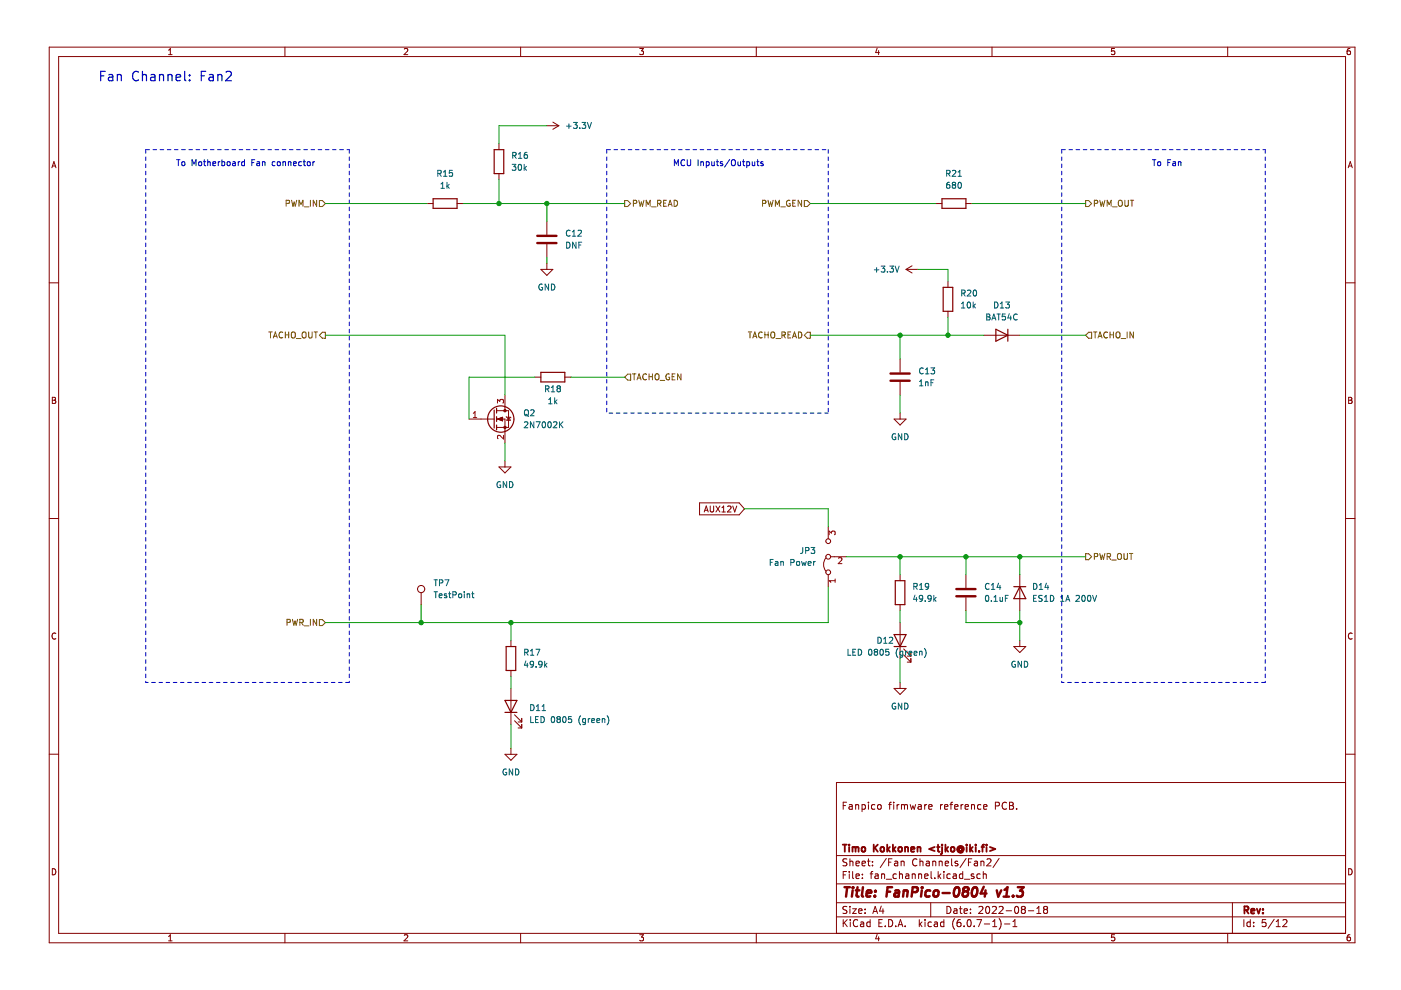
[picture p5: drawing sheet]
<svg xmlns="http://www.w3.org/2000/svg" width="297mm" height="210mm" viewBox="0 0 297 210" stroke-linecap="round" stroke-linejoin="round" font-family="sans-serif">
<path d="M.4 0h296.7v209.9h-296.7z" fill-rule="evenodd" fill="#fff" stroke="#fff" stroke-width=".21"/>
<g fill="none" stroke="#840000" stroke-width=".21">
<path d="M10.4 10h276.9v189.9h-276.9zM12.4 12h272.9v185.9h-272.9zM35.7 11.6h.8M35.7 10.7l.4-.4v1.3M60.4 10v2M85.7 10.4l.5-.1 .3 .4-.8 .9h.8M110.4 10v2M135.6 10.3h.8l-.4 .5 .4 .1v.6l-.2 .1-.6-.1M160.3 10v2M186 10.2l-.3 .9h.8M186.3 10.7v.9M210.3 10v2"/>
<path d="M236.3 10.3h-.6l-.1 .6 .6-.1 .1 .7-.2 .1-.5-.1M260.3 10v2M286.2 10.3h-.3l-.2 .3-.1 .7 .3 .3 .4-.1-.1-.7h-.3l-.3 .2M11 35.6l.4-1.3 .5 1.3M11.1 35.2h.6M105.8 30.5v1.2M105.8 36.8v1.3M115.9 26.7h2.6M117.2 25.9l1.3 .8M118.5 26.7l-1.3 .7M285.8 35.6l.5-1.3 .4 1.3M286 35.2h.6"/>
<path d="M10.4 60h2M90.6 43.2h1.2M96.9 43.2h1.3M114.7 57.1h2.5l-1.3 1.3zM115.9 47v2.8M115.9 51.8v2.8M115.9 55.8v1.3M192.1 57.1h2.5M192.1 57.1l1.3 .8M193.4 56.4l-1.3 .7M198.4 43.2h1.3M201 59.7v1.2"/>
<path d="M204.8 43.2h1.3M285.3 60h2M113.4 80h1.3M119.8 80h1.2M190.8 76.2v2.7M201 66v1.3M208.6 71.1h7.6M11.1 84.2h.4l.3 .3-.3 .4 .3 .1v.3l-.2 .2h-.5zM11.1 84.9h.4M99.4 88.8h5.4M105.3 88.8h1.8v5.1M105.3 87.1h2.5v3.5h-2.5"/>
<path d="M105.5 88.8l1.1-.3v.7zM105.8 99h2.5l-1.2 1.3zM107.1 83.8v3.3M107.1 97.7v1.3M107.3 88.3l1 .3M107.8 88.5l.4 .6h-.8zM189.6 88.8h2.5l-1.3 1.3zM190.8 81v2.8M190.8 87.6v1.2M285.9 84.2h.5l.2 .3-.2 .4 .2 .1 .1 .3-.3 .2h-.5zM285.9 84.9h.5M10.4 109.9h2"/>
<path d="M148.3 106.6h8.4l1.1 1.3-1.1 1.3h-8.4zM149.3 108.6l.4-1.3 .5 1.3M149.4 108.2h.6M150.6 107.3v1l.2 .3h.3l.2-.3v-1M151.8 107.3l.8 1.3M152.6 107.3l-.8 1.3M153.1 108.6h.7M153.1 107.6l.3-.3v1.3M154.3 107.4l.5-.1 .2 .3-.8 1h.8M155.4 107.3l.4 1.3 .4-1.3M175.1 118.3a2.26 2.26 0 0 0 0 2.8M175.6 111.7v2.5"/>
<path d="M176.1 118h3.3M285.3 109.9h2M11.8 134.3a.58 .58 0 0 0-.8 .6 .58 .58 0 0 0 .8 .5M89.3 125.7v2.5M108.3 135.8v1.3M175.6 121.9v2.5M190.8 121.9v1.2M190.8 128.2v1.3M190.8 132v7.6M191.6 138.9l1.5 1.5M191.6 137.6l1.5 1.5M192.4 139.1h.7"/>
<path d="M193.1 138.4v.7M193.1 139.6v.8M204.8 121.9v2.7M204.8 126.7v2.8M214.9 137.1h2.6l-1.3 1.3zM216.2 121.9v7.6M216.2 135.8v1.3M286.7 134.3a.58 .58 0 0 0-.8 .6 .58 .58 0 0 0 .8 .5M10.4 159.9h2M107.1 159.9h2.5l-1.3 1.3zM108.3 142.2v1.2M108.3 146v7.6"/>
<path d="M108.3 158.7v1.2M109.1 152.8l1.5 1.5M109.1 151.6l1.5 1.5M109.9 154.3h.7M109.9 153.1h.7M110.6 152.3v.8M110.6 153.6v.7M189.6 146h2.5l-1.3 1.2zM190.8 144.7v1.3M192.4 140.4h.7M285.3 159.9h2M178.8 170.8h.5"/>
<path d="M179.5 170.1h-.7v1.5M180.1 170.7h.5l.1 .9M180.7 170.9l-.5 .1-.2 .2 .2 .4 .5-.1M181.4 170.7l.2-.1 .4 .1 .1 .9M181.4 170.6v1M182.8 170.6v1.5M182.8 170.7l.4-.1 .3 .3-.2 .6h-.5M184.1 170.1v.1M184.1 170.6v1M185.5 170.7l-.4-.1-.3 .3 .1 .6h.6M186.1 170.7l.2-.1 .5 .1v.6l-.1 .2-.4 .1-.2-.2zM188.4 170.6h.6"/>
<path d="M189 170.1l-.4 .2v1.3M189.5 170.1v.1M189.5 170.6v1M190.2 170.6v1M190.6 170.6l-.4 .3M191.1 170.7l.5-.1 .2 .2M191.1 170.6v1M191.8 170.8l.2-.2 .3 .1 .1 .9M191.8 170.8v.8M193 170.6l.3 1 .3-.7 .2 .7 .3-1M194.7 170.7h.6v.9M195.3 170.9l-.5 .1-.2 .2 .2 .4 .5-.1"/>
<path d="M196.1 170.6v1M196.5 170.6l-.4 .3M196.9 171.1l.7-.2v-.2l-.5-.1-.2 .2 .1 .7h.6M199.4 170.6v1M199.8 170.6l-.4 .3M200.3 171.1l.7-.2-.1-.2-.4-.1-.2 .2v.7h.6M201.4 170.6h.6M202 170.1l-.4 .2v1.3M202.4 171.1l.7-.2-.1-.2-.4-.1-.2 .2 .1 .7h.5M203.8 170.6v1M204.2 170.6l-.4 .3M204.6 171.1l.7-.2v-.2l-.5-.1-.2 .2 .1 .7h.6"/>
<path d="M206 170.7l.2-.1 .3 .1 .1 .9M206 170.6v1M208 170.7l-.5-.1-.2 .3 .1 .6h.6M208.5 171.1l.8-.2-.1-.2-.4-.1-.3 .2 .1 .7h.6M211 170.9l.8-.1 .1-.2-.1-.4-.8-.1v1.5M213.4 170.2a.71 .71 0 0 0-1 .5 .71 .71 0 0 0 .7 .9l.3-.2M214 170.1h.5l.3 .3-.3 .4 .3 .1 .1 .4-.3 .3h-.6zM214 170.8h.5M215.5 171.4v.2M285.3 165.9h-108v32M11.1 184.2a.66 .66 0 0 1 .7 .6 .66 .66 0 0 1-.7 .7zM35.7 198.6l.4-.4v1.3"/>
<path d="M35.7 199.5h.8M60.4 197.9v2M85.7 198.3l.5-.1 .3 .4-.8 .9h.8M110.4 197.9v2M135.6 198.2h.8l-.4 .5 .4 .1v.6l-.2 .1-.6-.1M160.3 197.9v2M177.3 194.4h108M177.3 191.4h108M177.3 187.4h108M177.3 181.4h108M178.8 195v1.5M178.8 185.5h.5"/>
<path d="M179 195.6l.6 .9M179.5 184.8h-.7v1.5M179.6 192.2h-.6l-.2 .1v.4l.6 .3 .2 .4-.3 .3-.6-.1M179.6 182.2l-.6-.1-.2 .1v.5l.6 .2 .2 .4-.3 .3-.6-.1M179.6 195l-.8 .8M180.1 184.8v.1M180.1 185.3v1M180.2 182.1v1.5M180.2 192.2v.1M180.2 192.7v1M180.2 182.7l.2-.1 .4 .1v.9M180.3 195v.1"/>
<path d="M180.3 195.5v1M180.8 192.7h.8l-.8 1h.8M180.8 184.8v1.3l.2 .2M181.5 185.8l.7-.2-.1-.2-.4-.1-.2 .2 .1 .7h.5M181.5 183.1l.7-.2-.1-.2-.4-.1-.2 .2 .1 .7h.5M181.8 195.1a.71 .71 0 0 0-.9 .5 .71 .71 0 0 0 .7 .9l.2-.2M182.1 193.2l.7-.2-.1-.3h-.4l-.2 .2v.7h.6M182.5 195.5h.6v1M182.8 183.1l.7-.2-.1-.2-.4-.1-.2 .2v.7h.6M182.8 186.1v.2M182.8 185.4v.1M183.1 195.8l-.5 .1-.2 .2 .2 .4 .5-.1"/>
<path d="M183.4 193.5v.2M183.4 192.7v.2M183.9 182.6h.6M184.1 182.1v1.3l.4 .2M184.5 195.5h-.4l-.3 .3 .1 .6h.6M184.5 195v1.5M184.5 185.3h.6M185 183.4v.2M185 182.7v.1M185.1 193.7l.5-1.5 .5 1.5M185.1 184.8l-.4 .2v1.3M185.2 193.2h.7"/>
<path d="M185.6 185.4h.5l.1 .9M186 198.1l-.3 .9h.8M186.2 185.6l-.5 .1-.2 .2 .2 .4 .5-.1M186.3 198.6v.9M186.3 195.7h.5M186.8 192.1l-.3 1.1h.9M186.9 185.4l.2-.1 .4 .1 .1 .9M186.9 185.3v1M187.1 195h-.8v1.5h.8M187.2 192.7v1M187.7 196.3v.2M187.9 186.4h1.2"/>
<path d="M187.9 182l-1.3 1.9M188.4 195a.76 .76 0 0 1 .9 .7 .76 .76 0 0 1-.9 .8zM188.4 182.8h.5M189.1 182.1h-.7v1.5M189.7 182.7h.6v.9M189.9 196.3v.2M190.1 185.4l-.5-.1-.3 .3 .2 .6h.6M190.3 182.9l-.5 .1-.2 .2 .2 .4 .5-.1M190.4 196.5l.5-1.5 .5 1.5M190.6 196h.7M190.7 185.4l.2-.1 .4 .1v.9M190.7 184.8v1.5"/>
<path d="M191.1 182.7l.2-.1 .3 .1 .1 .9M191.1 182.6v1M191.9 196.3v.2M192.1 185.4h.5l.1 .9M192.7 185.6l-.5 .1-.2 .2 .2 .4 .5-.1M193.4 185.4l.2-.1 .4 .1 .1 .9M193.4 185.3v1M194.4 182.2a.71 .71 0 0 0-1 .5 .71 .71 0 0 0 .7 .9l.3-.2M194.8 185.4l.2-.1 .3 .1 .1 .9M194.8 185.3v1M194.9 195v1.5M195.1 195.9l.4 .6"/>
<path d="M195.1 182.7l.2-.1 .3 .1 .1 .9M195.1 182.1v1.5M195.5 195.5l-.6 .5M196.1 185.8l.7-.2-.1-.2-.4-.1-.2 .2v.7h.6M196.1 195v.1M196.1 195.5v1M196.4 182.7h.6l.1 .9M197.1 182.9l-.5 .1-.3 .2 .3 .4 .5-.1M197.3 191.4v3M197.4 184.8v1.3l.2 .2M197.5 195.5h-.4l-.3 .3 .1 .6h.6M197.8 182.7l.2-.1 .3 .1 .1 .9"/>
<path d="M197.8 182.6v1M198.1 195.5h.6l.1 1M198.2 186.1v.2M198.8 195.8l-.5 .1-.3 .2 .3 .4 .5-.1M198.9 184.8v1.5M199 185.7l.5 .6M199.1 182.7l.2-.1 .4 .1 .1 .9M199.1 182.6v1M199.5 185.3l-.6 .6M200.1 195.5h-.4l-.3 .3 .1 .6h.6M200.1 184.8v.1M200.1 185.3v1"/>
<path d="M200.1 195v1.5M200.4 183.1l.7-.2-.1-.2-.4-.1-.2 .2 .1 .7h.5M200.8 192.2a.76 .76 0 0 1 .8 .7 .76 .76 0 0 1-.8 .8zM201.5 185.4l-.5-.1-.2 .3 .1 .6h.6M201.8 182.1v1.3l.2 .2M202.1 185.4h.6l.1 .9M202.3 192.7h.5l.1 1M202.4 194.8a1.72 1.72 0 0 0 0 2.2M202.8 185.6l-.5 .1-.3 .2 .3 .4 .5-.1M202.9 193l-.5 .1-.2 .2 .2 .4 .5-.1M203 182.7l-.3-.1-.2 .2v.2l.5 .2v.3h-.5M203.4 192.7h.6"/>
<path d="M203.6 192.2v1.3l.4 .2M203.6 195h-.4a1.01 1.01 0 0 0 0 1.5l.5-.2 .1-.5-.3-.3-.5 .1-.1 .2M204.1 185.4l-.4-.1-.3 .3 .1 .6h.6M204.1 184.8v1.5M204.4 193.2l.7-.2-.1-.3h-.4l-.2 .2 .1 .7h.5M204.4 196.3v.2M204.5 186.4h1.1M204.8 182l-1.3 1.9M205.2 195.1l.2-.1a.8 .8 0 0 1 .5 .7 .8 .8 0 0 1-.5 .8l-.4-.6zM205.3 182.8h.5M205.8 193.5v.2M205.8 192.7v.2"/>
<path d="M206 182.1h-.7v1.5M206.5 185.4l-.4-.1-.2 .2 .1 .2 .5 .2v.3h-.6M206.5 196.3v.2M206.6 182.7h.6l.1 .9M207.1 195h1l-.6 1.5M207.3 182.9l-.5 .1-.3 .2 .3 .4 .5-.1M207.5 192.3l.6-.1 .3 .4-.9 1.1h.9M207.8 185.4l-.4-.1-.3 .3 .2 .6h.5M208 182.7l.2-.1 .3 .1 .1 .9M208 182.6v1M208.5 185.4l.2-.1 .3 .1 .1 .9M208.5 184.8v1.5"/>
<path d="M208.7 195.9h1.1M209.1 192.3l.2-.1a.8 .8 0 0 1 .5 .7 .8 .8 0 0 1-.5 .8l-.3-.6zM209.3 182.2l.5-.1 .3 .4-.9 1.1h.9M210.3 197.9v2M210.4 192.3l.6-.1 .3 .4-1 1.1h1M210.5 196.5h.8M210.5 195.4l.4-.4v1.5M211.8 192.3l.6-.1 .3 .4-.9 1.1h.9M211.8 194.8a1.72 1.72 0 0 1 0 2.2M211.8 182l-1.3 1.9M213 195.9h1.1M213.3 193.1h1.2"/>
<path d="M214.8 196.5h.8M214.8 195.4l.4-.4v1.5M215.3 192.3l.2-.1a.8 .8 0 0 1 .5 .7 .8 .8 0 0 1-.5 .8l-.4-.6zM216.8 192.8l-.3-.3 .3-.3h.3l.3 .3-.3 .3M216.8 192.8l-.3 .3 .1 .4 .2 .2 .5-.1 .1-.2v-.3l-.3-.3M216.8 192.8h.3M218 193.1h1.2M219.8 193.7h.9M219.8 192.6l.5-.4v1.5M221.5 192.8l-.2-.3 .2-.3h.3l.3 .3-.3 .3M221.5 192.8l-.2 .3v.4l.2 .2 .5-.1 .1-.2-.1-.4-.2-.2M221.5 192.8h.3"/>
<path d="M236.3 198.2h-.6l-.1 .6 .6-.1 .1 .7-.2 .1-.5-.1M260.3 197.9v2M261.3 191.4v6.5M263.7 195v1.5M265.1 195.5h-.4l-.3 .3 .1 .6h.6M265.1 195v1.5M265.8 196.3v.2M265.8 195.5v.2M268.4 195h-.7l-.1 .7 .2-.2 .5 .1 .1 .2v.5l-.2 .2-.6-.2M270.2 194.9l-1.3 1.9M270.6 196.5h.8M270.6 195.4l.4-.4v1.5"/>
<path d="M272 195.1l.6-.1 .3 .4-1 1.1h1M285.9 184.2a.66 .66 0 0 1 .8 .6 .66 .66 0 0 1-.8 .7zM286.2 198.2h-.3l-.2 .3-.1 .7 .3 .3 .4-.1-.1-.7h-.3l-.3 .2"/>
<circle cx="175.6" cy="114.7" r=".51"/>
<circle cx="175.6" cy="118" r=".51"/>
<circle cx="89.3" cy="124.9" r=".76"/>
<circle cx="175.6" cy="121.3" r=".51"/>
</g>
<g fill="none" stroke="#840000" stroke-width=".39">
<path d="M178.7 179.1h.8M179.1 179.1v1.5M180 179.1v.1M180 179.6v1M180.7 179.6v1M180.7 179.7l.5-.1 .2 .2M181.4 179.8l.2-.2 .4 .1v.9M181.4 179.8v.8M182.7 179.7l.3-.1 .4 .1 .1 .6-.2 .2-.3 .1-.3-.2zM185.2 179.1v1.5M185.5 179.7l.6 .9M186.1 179.1l-.9 .8"/>
<path d="M186.7 179.7l.3-.1 .4 .1 .1 .6-.2 .2-.3 .1-.3-.2zM188.1 179.1v1.5M188.7 179.6l-.6 .6M189.3 179.1v1.5M189.9 179.6l-.6 .6M190.5 179.7l.2-.1 .5 .1v.6l-.1 .2-.4 .1-.2-.2zM191.9 179.7l.2-.1 .4 .1v.9M191.9 179.6v1M194.5 179.7l.2-.1 .4 .1 .1 .9M194.5 179.6v1M198.2 179.6l-1.2 .4 1.2 .4M198.7 179.6h.5"/>
<path d="M198.9 179.1v1.3l.3 .2M199.7 179.1v.1M199.7 179.6v1.3l-.2 .2M200.5 179.1v1.5M201 179.6l-.5 .6M201.7 179.7l.2-.1 .4 .1 .1 .6-.2 .2-.3 .1-.2-.2zM204 179.9a.36 .36 0 0 0-.6-.1 .36 .36 0 0 0 0 .6 .36 .36 0 0 0 .6-.1M204 179.7v.6M205 179.1v.1M205 179.6v1M205.7 179.1v1.5M206.2 179.6l-.5 .6"/>
<path d="M206.9 179.1v.1M206.9 179.6v1M208.1 179.6h.6M208.7 179.1l-.4 .2v1.3M209.2 179.1v.1M209.2 179.6v1M209.9 179.6l1.1 .4-1.1 .4M188.2 180l.5 .6M189.5 180l.4 .6M193.2 180.1l.7-.2-.1-.2-.4-.1-.2 .2v.7h.6M200.6 180l.4 .6M204 180.3l.1 .1a.64 .64 0 0 0-.4-1.1 .64 .64 0 0 0-.7 .8 .71 .71 0 0 0 .4 .6 .71 .71 0 0 0 .8-.1"/>
<path d="M205.8 180l.4 .6M207.6 180.4v.2M263.8 193l.8-.1 .1-.2-.1-.4-.8-.1v1.5M264.2 193l.5 .7M265.3 193.2l.7-.2-.1-.3h-.4l-.2 .2v.7h.6M266.5 192.7l.3 1 .4-1M267.8 193.5v.2M267.8 192.7v.2"/>
</g>
<g fill="none" stroke="#840000" stroke-width=".52">
<path d="M179.1 188.1h1.1M179.6 188.1l-.2 2M180.8 188.8l-.2 1.3M180.9 188.1l-.1 .2M181.4 188.8h.8M181.8 188.1l-.2 1.7 .1 .2 .3 .1M183 188.1l-.3 1.7 .3 .3M183.7 189.4l1-.2v-.3l-.6-.1-.3 .3v.9h.7M185.5 189.9v.2M185.6 188.9v.2M188.1 189.1h.6M189.1 188.1h-.9l-.3 2"/>
<path d="M189.8 188.9h.8l-.1 1.2M190.6 189.2l-.7 .1a.4 .4 0 0 0-.3 .4 .4 .4 0 0 0 .2 .4l.7-.1M191.6 189l.3-.2 .5 .1-.1 1.2M191.6 188.8l-.1 1.3M193.4 189.2h.8l.3-.2a.51 .51 0 0 0-.2-.9h-.8l-.2 2M195.4 188.8l-.1 1.3M195.5 188.1v.2M197.2 188.9a.66 .66 0 0 0-1 .3v.5l.1 .3h.8M198.1 189l.1-.1a.5 .5 0 0 1 .8 .3l-.1 .5-.2 .3a.5 .5 0 0 1-.8-.3zM199.8 189.3h1.6M202.5 188.3l.5-.2a1.19 1.19 0 0 1-.4 2l-.3-.2-.1-.6zM204.6 189l-.3-.2-.1-.3a.64 .64 0 0 1 1.1-.2l.1 .3-.5 .4"/>
<path d="M204.6 189a.65 .65 0 0 0-.4 1 .65 .65 0 0 0 .9-.1 .65 .65 0 0 0 0-.8l-.2-.1M204.6 189h.3M206.3 188.3l.5-.2a1.19 1.19 0 0 1-.4 2l-.3-.2-.1-.6zM208.6 188l-.7 1.4h1.3M209 188.8l-.2 1.3M211.3 188.8l.3 1.3 .7-1.3M212.8 190.1h1.1M213 188.7l.6-.6-.2 2M214.8 189.9v.2M215.8 188.1h1.2l-.7 .8 .5 .2-.1 .8-.3 .2h-.6l-.2-.2"/>
</g>
<path d="M100.4 88.5h.7M100.4 87.6l.3-.3v1.2M105.5 85.5v-.8l.5 .4 .1-.4h.5l.1 .2-.1 .6M106.7 92.3v.8l-.9-.8-.3 .2 .1 .5M175.8 113.4v-.8l.5 .4 .1-.3h.5l.2 .1-.2 .6M177.8 118.4l.5-.2 .2 .4-.8 .9h.8M177.1 122.8v.7M177.1 123.1h-1.3l.4 .4" fill="none" stroke="#a90000" stroke-width=".21"/>
<g fill="none" stroke="#006464" stroke-width=".21">
<path d="M92.8 36.8l.6-.1 .1-.5-.7-.1v1.3M93.1 36.8l.5 .6M93.5 39.9h.7M93.5 39l.4-.3v1.2M94 37.4h.8M94 36.5l.4-.4v1.3M94.8 38.7v1.2M94.9 39.4l.3 .5M95.2 39.1l-.4 .5M95.9 36.1h-.6l-.1 .6h.6l.1 .6-.2 .1-.5-.1M108.6 34.8h.8l-.4 .5 .3 .1v.6l-.2 .1-.5-.1M108.7 33l.6-.1 .1-.5-.7-.1v1.3"/>
<path d="M109 33l.4 .6M109.9 33.6h.7M109.9 32.7l.4-.4v1.3M110 35l.2-.2a.68 .68 0 0 1 .4 .7 .68 .68 0 0 1-.4 .6l-.3-.5zM111.1 34.8v1.3M111.2 35.6l.4 .5M111.6 35.3l-.5 .5M111.7 32.3l-.3 .1-.2 .2-.1 .7 .3 .3 .4-.1-.1-.6-.3-.1-.3 .2M120.1 26.7h1M120.6 26.3v.9M121.6 26h.8l-.5 .4 .4 .2v.5l-.2 .1-.5-.1M122.9 27.1v.1"/>
<path d="M123.4 26h.8l-.4 .4 .3 .2v.5l-.2 .1-.5-.1M124.5 26l.5 1.2 .4-1.2M200.7 36.8l.6-.1 .1-.5-.7-.1v1.3M201 36.8l.4 .6M201.3 38.7h-.4l-.2 .3v.7l.2 .2 .4-.1v-.6l-.4-.1-.2 .3M201.9 36.2l.5-.1 .2 .4-.7 .9h.7M202.1 39.2l-.2 .2v.3l.2 .2h.4l.1-.2v-.3l-.2-.2M202.1 39.2l-.2-.2 .2-.3h.4l.1 .2-.2 .3M202.1 39.2h.3M203.1 37.4h.8M203.1 36.5l.4-.4v1.3M203.2 38.8l.2-.1a.68 .68 0 0 1 .4 .6 .68 .68 0 0 1-.4 .6l-.3-.5z"/>
<path d="M120.1 51.3a.64 .64 0 0 1 .8 .7 .64 .64 0 0 1-.8 .6zM120.9 48.9a.56 .56 0 0 0-.8 .5 .56 .56 0 0 0 .8 .6M121.3 50.1h.8M121.3 49.2l.4-.4v1.3M122.1 51.3v1.3l-.7-1.3v1.3M122.6 48.9l.4-.1 .3 .4-.8 .9h.8M122.7 51.9h.5M123.3 51.3h-.6v1.3M185.4 57.2h.9M185.9 56.7v1M186.8 56.4h.8l-.4 .5 .3 .1v.6l-.1 .1-.6-.1M188.2 57.6v.1"/>
<path d="M188.6 56.4h.8l-.4 .5 .4 .1v.6l-.2 .1-.6-.1M189.8 56.4l.4 1.3 .4-1.3M115 60.3a.58 .58 0 0 0-.8 .6 .58 .58 0 0 0 .8 .5v-.4h-.2M116.3 60.2v1.3l-.7-1.3v1.3M116.9 60.2a.64 .64 0 0 1 .7 .7 .64 .64 0 0 1-.7 .6zM195.7 78.1a.56 .56 0 0 0-.7 .5 .56 .56 0 0 0 .7 .5M196.2 79.3h.8M196.2 78.4l.4-.4v1.3M197.4 78h.8l-.5 .5 .4 .1v.5l-.2 .2-.5-.2M203.8 65.3h.8M203.8 64.4l.4-.4v1.3M203.9 62.2l.6-.1 .1-.5-.7-.1v1.3"/>
<path d="M204.2 62.2l.4 .6M205.1 61.6l.5-.1 .2 .4-.7 .9h.7M205.2 64.2l.2-.2a.68 .68 0 0 1 .4 .7 .68 .68 0 0 1-.4 .6l-.3-.5zM206.3 64v1.3M206.4 61.6l.2-.1a.68 .68 0 0 1 .5 .6 .68 .68 0 0 1-.5 .7l-.3-.5zM206.4 64.8l.4 .5M206.8 64.5l-.5 .4M209.2 66.6h.4l.3 .2-.3 .4 .3 .1v.3l-.2 .2h-.5zM209.2 67.2h.4M210.3 67.8l.4-1.2 .4 1.2M210.4 67.5h.6M210.9 64a.64 .64 0 0 1 .7 .7 .64 .64 0 0 1-.7 .6z"/>
<path d="M211.4 66.6h.7M211.7 66.6v1.2M212.1 65.3h.7M212.1 64.4l.3-.4v1.3M213.1 66.6h-.6v.6l.6-.1v.6l-.1 .1-.5-.1M213.2 64h.8l-.4 .5 .4 .1v.6l-.2 .1-.6-.1M214 66.5l-.3 .9h.8M214.3 67v.8M215.7 66.7a.56 .56 0 0 0-.8 .5 .56 .56 0 0 0 .8 .5M111.2 89.5l.5-.1 .2 .4-.8 .9h.8M111.2 87.1l.3-.2a.43 .43 0 0 1 .5 .4v.4a.42 .42 0 0 1-.4 .5 .42 .42 0 0 1-.4-.5zM111.4 87.9l.7 .4"/>
<path d="M112.5 87l.5-.1 .2 .3-.7 1h.7M113.2 89.4v1.3l-.7-1.3v1.3M113.7 89.4h.8l-.5 1.3M115.1 89.5l.1-.1a.68 .68 0 0 1 .5 .7 .68 .68 0 0 1-.5 .6l-.3-.5zM115.7 82.5l.6-.1v-.5l-.6-.1v1.3M116 82.5l.4 .6M116.3 89.5l.1-.1a.68 .68 0 0 1 .5 .7 .68 .68 0 0 1-.5 .6l-.3-.5zM116.3 85.6h.8M116.3 84.7l.4-.4v1.3M116.9 83.1h.7M116.9 82.2l.3-.4v1.3M117.4 89.5l.4-.1 .3 .4-.8 .9h.8"/>
<path d="M117.6 84.3v1.3M117.7 85.1l.4 .5M118.1 84.8l-.5 .5M118.3 82.4l-.2 .2 .1 .4 .1 .1h.3l.2-.3v-.2l-.2-.2M118.3 82.4l-.2-.3 .2-.3h.3l.2 .3-.2 .3M118.3 82.4h.3M118.6 89.4v1.3M118.8 90l.5 .7M119.3 89.4l-.7 .7M189.9 92a.58 .58 0 0 0-.8 .6 .58 .58 0 0 0 .8 .5v-.4h-.2M191.2 92v1.2l-.7-1.2v1.2M191.8 92a.64 .64 0 0 1 .7 .6 .64 .64 0 0 1-.7 .6z"/>
<path d="M195 80.9l.3-.4v1.3M195 81.8h.7M196.2 81v.8M196.2 81.1l.5-.1 .1 .8M197.4 81.1h.4M198 80.5h-.6v1.3M106.1 102.2a.58 .58 0 0 0-.7 .6 .58 .58 0 0 0 .8 .5v-.5h-.3M107.4 102.1v1.3l-.7-1.3v1.3M108 102.1a.64 .64 0 0 1 .8 .7 .64 .64 0 0 1-.8 .6zM163.3 119.2h.4M163.9 118.6h-.6v1.3M164.4 119.1h.5v.8"/>
<path d="M164.9 119.3l-.6 .3 .2 .3 .4-.1M165.5 119.2l.5-.1 .1 .8M165.5 119v.9M167.7 119.3l.6-.1v-.5l-.6-.1v1.3M168.9 119.2l.2-.2 .4 .2-.1 .6h-.5zM170 119l.2 .9 .2-.6 .3 .6 .2-.9M170.2 116.1l-.1 1.1-.4 .1M170.8 116.7h.6l.1-.5-.7-.1v1.2M171.4 119.5l.6-.2-.1-.2-.4-.1-.1 .2v.6h.5M172 116.1h.7l-.4 .5 .4 .1v.5l-.2 .1-.5-.1M172.5 119v.9M172.9 119l-.4 .3"/>
<path d="M92 122.9h.8M92 125.5h.8M92.4 122.9v1.3M92.4 125.5v1.2M93.1 126.3l.6-.1v-.2l-.4-.1-.2 .2 .1 .6h.5M93.2 123.6l.6-.1v-.4l-.6-.2v1.3M94.3 122.9h.9l-.6 1.3M94.7 126l-.3-.1-.2 .2 .1 .2 .4 .1v.3h-.5M95.1 125.9h.5M95.3 125.5v1.1l.3 .1M96 126.1h.6l.1-.5-.7-.1v1.2M97.3 126l.2-.1 .3 .1v.7l-.5-.1z"/>
<path d="M98.4 125.5v.1M98.4 125.9v.8M99 126h.5l.1 .7M99 125.9v.8M100 125.9h.5M100.2 125.5v1.1l.3 .1M111.2 138.3h.7v-.5l-.7-.1v1.2M111.6 138.3l.4 .6M112.5 138.9h.7M112.5 138l.3-.3v1.2M113.6 137.7h.9l-.6 1.2M179.8 137.7v1.2h.6"/>
<path d="M180.8 138.3h.4M181.4 137.7h-.6v1.2h.6M182 137.7a.64 .64 0 0 1 .7 .6 .64 .64 0 0 1-.7 .6zM184.3 137.8l.1-.1a.68 .68 0 0 1 .5 .6 .68 .68 0 0 1-.5 .6l-.3-.5zM185.6 138.2l-.2 .2v.3l.2 .2h.4l.1-.2-.1-.4-.2-.1M185.6 138.2l-.2-.2 .2-.3h.4l.1 .2-.3 .3M185.6 138.2h.2M186.1 135.1a.64 .64 0 0 1 .8 .7 .64 .64 0 0 1-.8 .6zM186.7 137.8l.2-.1a.68 .68 0 0 1 .4 .6 .68 .68 0 0 1-.4 .6l-.3-.5zM187.3 135.5l.4-.4v1.3M187.3 136.4h.8M188.4 137.7h-.6v.6l.6-.1v.6l-.1 .1-.5-.1"/>
<path d="M188.6 135.2l.4-.1 .3 .4-.8 .9h.8M190.4 137.5a1.46 1.46 0 0 0 0 1.9M191.4 138.1h-.4l-.2 .2 .1 .6h.5M191.4 138.1v1l-.2 .2h-.3M192 138.1v.8M192.4 138.1l-.4 .2M192.7 138.5l.6-.1v-.3h-.4l-.2 .2 .1 .6h.5M193.8 124.4l.6-.1v-.5l-.6-.1v1.3M193.8 138.5l.6-.1v-.3h-.4l-.2 .2 .1 .6h.5M194 126.2l-.3 .9h.8M194.1 124.4l.4 .6M194.3 126.7v.8"/>
<path d="M195 138.2l.4-.1 .1 .8M195 138.1v.8M195 125h.7M195 124.1l.3-.4v1.3M195.6 126.8l-.2 .2h-.4v-.6l.4-.2 .2 .3v.7l-.2 .2-.4 .1M196 137.5a1.46 1.46 0 0 1 0 1.9M196.2 127.4v.1M196.9 124.2l-.2 .3-.4-.1-.1-.6 .5-.1 .2 .2-.1 .8-.1 .2-.4 .1M197.4 126.8l-.2 .2h-.4v-.6l.4-.2 .2 .3v.7l-.2 .2-.4 .1M198 126.2v1.3M198.1 127l.4 .5M198.5 126.7l-.5 .4"/>
<path d="M209 126.4l.2-.2a.68 .68 0 0 1 .5 .7 .68 .68 0 0 1-.5 .6l-.3-.5zM209.7 123.8a.56 .56 0 0 0-.8 .5 .56 .56 0 0 0 .8 .5M210.2 125h.7M210.2 124.1l.4-.4v1.3M210.2 127.4v.1M210.7 127.5h.8M210.7 126.6l.4-.4v1.3M211.7 123.6l-.3 .9h.8M212 126.7l.1 .7h.5M212 124.1v.9M212.6 126.7v.8M213.2 126.8h.4"/>
<path d="M213.8 126.2h-.6v1.3M219.1 123.7a.64 .64 0 0 1 .8 .6 .64 .64 0 0 1-.8 .7zM219.1 126.8h.5M219.7 126.2h-.6v1.3h.6M220.3 125h.8M220.3 124.1l.4-.4v1.3M221 126.3l-.5-.1-.3 .3 .1 .3 .6 .2v.4h-.7M221.4 127.5h.8M221.4 126.6l.4-.4v1.3M221.9 123.6l-.3 .9h.7M222.2 124.1v.9M222.7 126.2a.64 .64 0 0 1 .7 .7 .64 .64 0 0 1-.7 .6z"/>
<path d="M224.9 127.5h.7M224.9 126.6l.3-.4v1.3M226 127.5l.4-1.3 .4 1.3M226.1 127.1h.6M228.1 126.4l.5-.2 .3 .4-.8 .9h.8M229.5 126.4l.2-.2a.68 .68 0 0 1 .4 .7 .68 .68 0 0 1-.4 .6l-.3-.5zM230.7 126.4l.2-.2a.68 .68 0 0 1 .4 .7 .68 .68 0 0 1-.4 .6l-.3-.5zM231.7 126.2l.4 1.3 .4-1.3M111.5 140.1l-.3 .9h.8M111.8 140.6v.9M112.5 149.4a.64 .64 0 0 1 .8 .6 .64 .64 0 0 1-.8 .7zM112.5 151.9v1.3h.6"/>
<path d="M113.1 140.7l-.2 .3-.4-.1v-.6l.4-.1 .2 .2v.8l-.2 .2-.4 .1M113.5 152.5h.5M113.7 141.3v.2M113.7 150.7h.8M113.7 149.8l.4-.4v1.3M114.2 151.9h-.7v1.3h.7M114.7 151.9a.64 .64 0 0 1 .7 .7 .64 .64 0 0 1-.7 .6zM114.9 150.7h.8M114.9 149.8l.4-.4v1.3M114.9 140.7l-.2 .3-.4-.1v-.6l.4-.1 .2 .2v.8l-.2 .2-.4 .1M115.5 140.2v1.3M115.6 141l.4 .5"/>
<path d="M116 140.6l-.5 .5M117 152.1l.2-.2a.68 .68 0 0 1 .4 .7 .68 .68 0 0 1-.4 .6l-.3-.5zM118.3 152.5l-.2 .2v.3l.2 .2 .4-.1 .1-.1-.1-.4-.1-.1M118.3 152.5l-.2-.3 .2-.3 .4 .1 .1 .2-.2 .3M118.3 152.5h.3M119.4 152.1l.2-.2a.68 .68 0 0 1 .4 .7 .68 .68 0 0 1-.4 .6l-.3-.5zM121.2 151.9h-.6l-.1 .6h.6l.1 .6-.2 .1-.5-.1M123.1 151.8a1.46 1.46 0 0 0 0 1.9M124.1 152.4h-.3l-.3 .2 .1 .5h.5M124.1 152.4v1l-.2 .2h-.3M124.7 152.4v.8M125.1 152.4l-.4 .2"/>
<path d="M125.5 152.8l.6-.1-.1-.3h-.4l-.1 .1v.6h.5M126.5 152.8l.6-.1v-.3h-.4l-.2 .1 .1 .6h.5M127.7 152.5l.5-.1v.8M127.7 152.4v.8M128.7 151.8a1.46 1.46 0 0 1 0 1.9M189.9 149.1a.58 .58 0 0 0-.8 .6 .58 .58 0 0 0 .8 .5v-.4h-.2M191.2 149.1v1.2l-.7-1.2v1.2M191.8 149.1a.64 .64 0 0 1 .7 .6 .64 .64 0 0 1-.7 .6zM215.3 140.3a.58 .58 0 0 0-.8 .5 .58 .58 0 0 0 .8 .5v-.4h-.2M216.6 140.2v1.3l-.7-1.3v1.3M217.2 140.2a.64 .64 0 0 1 .7 .6 .64 .64 0 0 1-.7 .7zM107.4 163.1a.58 .58 0 0 0-.8 .6 .58 .58 0 0 0 .8 .5v-.4h-.2"/>
<path d="M108.7 163v1.3l-.7-1.3v1.3M109.3 163a.64 .64 0 0 1 .7 .7 .64 .64 0 0 1-.7 .6z"/>
</g>
<g fill="none" stroke="#840000" stroke-width=".25">
<path d="M104.8 31.7h2v5.1h-2zM91.8 42.1h5.1v2.1h-5.1zM199.7 42.1h5.1v2.1h-5.1zM114.7 78.9h5.1v2.1h-5.1zM200 60.9h2v5.1h-2zM211.1 69.8l2.6 1.3-2.6 1.2zM213.7 69.8v2.5M104.8 86.9v3.9M105.3 86.6v1M105.3 88.3v1.1M105.3 90.1v1M107.3 137.1h2v5.1h-2z"/>
<path d="M189.6 137.1h2.5M189.6 134.5h2.5l-1.3 2.6zM189.8 123.1h2v5.1h-2zM214.9 124.4h2.6M216.2 124.4l1.3 2.5h-2.6zM107.1 151h2.5M107.1 148.5h2.5l-1.3 2.5z"/>
<circle cx="106.2" cy="88.8" r="2.79"/>
</g>
<path d="M113.9 51.5h4.1M113.9 50h4.1M188.8 79.2h4.1M188.8 80.7h4.1M202.8 126.4h4M202.8 124.9h4" fill="none" stroke="#840000" stroke-width=".51"/>
<g fill="#840000" stroke="#840000" stroke-width=".21">
<path d="M105.5 88.8l1.1-.3v.7z"/>
<circle cx="107.1" cy="90.6" r=".25"/>
<circle cx="107.1" cy="87.1" r=".25"/>
</g>
<g fill="none" stroke="#725600" stroke-width=".21">
<path d="M60.7 43.1h.6v-.5l-.6-.1v1.2M61.8 42.5l.3 1.2 .3-.9 .2 .9 .3-1.2M63.4 43.7v-1.2l.4 .9 .4-.9v1.2M64.5 43.9h1M65.8 42.5v1.2M67.1 42.5v1.2l-.7-1.2v1.2M67.7 42.5h.6l.7 .7-.7 .6h-.6zM132.4 42.5h.7l.6 .7-.6 .6h-.7zM134.3 43.1h.6l.1-.5-.7-.1v1.2M135.4 42.5l.3 1.2 .3-.9 .2 .9 .3-1.2M137 43.7v-1.2l.4 .9 .5-.9v1.2M138.2 43.9h.9"/>
<path d="M139.4 43.1h.6l.1-.5-.7-.1v1.2M139.7 43.1l.4 .6M140.7 43.1h.4M141.3 42.5h-.6v1.2h.6M141.7 43.7l.4-1.2 .4 1.2M141.8 43.4h.6M142.9 42.5a.64 .64 0 0 1 .8 .6 .64 .64 0 0 1-.8 .6zM161.7 43.1h.6v-.5l-.6-.1v1.2M162.8 42.5l.3 1.2 .3-.9 .2 .9 .3-1.2M164.4 43.7v-1.2l.4 .9 .4-.9v1.2M165.5 43.9h1M167.5 42.5a.58 .58 0 0 0-.8 .6 .58 .58 0 0 0 .8 .5v-.4h-.2"/>
<path d="M168.1 43.1h.4M168.7 42.5h-.6v1.2h.6M170 42.5v1.2l-.8-1.2v1.2M170.5 42.5h.7l.6 .7-.6 .6h-.7zM230.2 42.5h.6l.6 .7-.6 .6h-.6zM232 43.1h.6l.1-.5-.7-.1v1.2M233.2 42.5l.3 1.2 .2-.9 .3 .9 .3-1.2M234.7 43.7v-1.2l.5 .9 .4-.9v1.2M235.9 43.9h1M237.2 42.6l.2-.1a.43 .43 0 0 1 .5 .4v.4a.42 .42 0 0 1-.4 .4 .42 .42 0 0 1-.4-.4zM238.5 42.5v1l.2 .2h.3l.2-.2v-1M239.6 42.5h.8"/>
<path d="M240 42.5v1.2M57 70.4h.7M57.3 70.4v1.3M58 71.7l.4-1.3 .4 1.3M58.1 71.3h.6M59.9 70.5a.56 .56 0 0 0-.7 .5 .56 .56 0 0 0 .7 .5M60.5 71h.7M60.5 70.4v1.3M61.2 70.4v1.3M61.8 70.6l.3-.2a.43 .43 0 0 1 .5 .4v.4a.42 .42 0 0 1-.4 .5 .42 .42 0 0 1-.4-.5zM62.8 71.8h1M64.1 70.6l.3-.2a.43 .43 0 0 1 .5 .4v.4a.42 .42 0 0 1-.4 .5 .42 .42 0 0 1-.4-.5z"/>
<path d="M65.4 70.4v1l.3 .3h.2l.3-.3v-1M66.6 70.4h.7M67 70.4v1.3M67.7 71.1l.6-.7h.7v1.3h-.7zM133.1 79.3h.6v1.3h-.6l-.7-.6zM134.1 79.3h.7M134.5 79.3v1.2M137.1 79.4a.56 .56 0 0 0-.8 .5 .56 .56 0 0 0 .8 .5M137.6 79.3v1.2M137.6 79.9h.7M138.3 79.3v1.2M138.9 79.5l.3-.2a.43 .43 0 0 1 .5 .4v.4a.42 .42 0 0 1-.4 .5 .42 .42 0 0 1-.4-.5z"/>
<path d="M141.9 79.3a.58 .58 0 0 0-.7 .6 .58 .58 0 0 0 .8 .5v-.4h-.3M142.5 79.9h.4M143.1 79.3h-.6v1.2h.6M144.4 79.3v1.2l-.7-1.2v1.2M158.6 70.4h.8M159 70.4v1.3M159.6 71.7l.4-1.3 .5 1.3M159.7 71.3h.6M161.6 70.5a.56 .56 0 0 0-.8 .5 .56 .56 0 0 0 .8 .5M162.2 71h.7M162.2 70.4v1.3M162.9 70.4v1.3"/>
<path d="M163.5 70.6l.2-.2a.43 .43 0 0 1 .6 .4v.4a.42 .42 0 0 1-.5 .5 .42 .42 0 0 1-.4-.5zM164.5 71.8h1M165.8 71h.6v-.5l-.6-.1v1.3M166.1 71l.4 .7M167.1 71h.4M167.7 70.4h-.6v1.3h.6M168 71.7l.4-1.3 .5 1.3M168.1 71.3h.6M169.3 70.4a.64 .64 0 0 1 .7 .6 .64 .64 0 0 1-.7 .7zM170.5 71.1l.7-.7h.6v1.3h-.6zM230.8 70.4h.6v1.3h-.6l-.6-.6zM231.8 70.4h.8"/>
<path d="M232.2 70.4v1.3M232.8 71.7l.4-1.3 .5 1.3M232.9 71.3h.6M234.8 70.5a.56 .56 0 0 0-.8 .5 .56 .56 0 0 0 .8 .5M235.3 70.4v1.3M235.3 71h.8M236.1 70.4v1.3M236.7 70.6l.2-.2a.43 .43 0 0 1 .6 .4v.4a.42 .42 0 0 1-.5 .5 .42 .42 0 0 1-.4-.5zM237.7 71.8h1M239 70.4v1.3M240.3 70.4v1.3l-.7-1.3v1.3M135.1 80.5l.4-1.2 .4 1.2"/>
<path d="M135.2 80.2h.6M140 80.7h.9M230.2 117.4h.6l.6 .6-.6 .7h-.6zM232 118h.6l.1-.5-.7-.2v1.3M233.2 117.3l.3 1.3 .2-.9 .3 .9 .3-1.3M234.7 118h.6l.1-.5-.7-.2v1.3M235 118l.5 .6M235.7 118.7h1M237.1 117.4l.1-.1a.43 .43 0 0 1 .6 .5v.4a.42 .42 0 0 1-.5 .4 .42 .42 0 0 1-.4-.4zM238.3 117.3v1.1l.2 .2h.3l.2-.2v-1.1M239.5 117.3h.7M239.8 117.3v1.3"/>
<path d="M60.9 132l.6-.1v-.5l-.6-.1v1.3M62 131.3l.3 1.3 .2-.9 .3 .9 .3-1.3M63.6 132l.6-.1v-.5l-.6-.1v1.3M63.9 132l.4 .6M64.5 132.7h1M65.8 131.3v1.3M67.1 131.3v1.3l-.7-1.3v1.3M67.7 131.4h.6l.7 .6-.7 .6h-.6z"/>
</g>
<g fill="none" stroke="#0000c2" stroke-width=".21">
<path d="M30.9 33.3v.7M30.9 34.8v.7M30.9 36.3v.8M30.9 37.8v.8M30.9 39.3v.8M31.7 31.7h-.8v.8M32.4 31.7h.8M33.9 31.7h.8M35.5 31.7h.7M37 31.7h.8M37.4 33.9h.8M37.8 33.9v1.2"/>
<path d="M38.5 31.7h.8M38.7 34.3h.3l.2 .2v.4l-.2 .2-.5-.2zM40 31.7h.8M40.7 35.1v-1.2l.4 .9 .5-.9v1.2M41.6 31.7h.7M42.2 34.4l.1-.1 .4 .1-.1 .7-.4-.1zM43.1 31.7h.7M43.1 34.3h.5M43.3 33.9v1l.3 .2M44 34.4l.5-.1 .1 .8M44 33.9v1.2M44.6 31.7h.8"/>
<path d="M45.1 34.7l.6-.1v-.3h-.4l-.2 .2 .1 .6h.5M46.1 31.7h.8M46.3 34.3v.8M46.6 34.3l-.3 .2M47.1 34.3h.3l.3 .2-.2 .6h-.4M47.1 33.9v1.2M47.7 31.7h.7M48.3 34.3h.3l.2 .2v.4l-.2 .2-.5-.2zM49.2 31.7h.7M49.4 34.3h.4l.1 .8M49.9 34.6l-.6 .2 .2 .3h.4M50.5 34.3v.8"/>
<path d="M50.7 31.7h.8M50.9 34.3l-.4 .2M51.8 34.3h-.3l-.3 .2 .2 .6h.4M51.8 33.9v1.2M52.2 31.7h.8M53.4 34.5h.4M53.8 31.7h.7M54 33.9h-.6v1.2M54.5 34.3h.5v.8M55 34.6l-.6 .2 .2 .3h.4M55.3 31.7h.7M55.6 34.4l.5-.1 .1 .8"/>
<path d="M55.6 34.3v.8M56.8 31.7h.8M58.3 34.3h-.4l-.2 .2 .1 .6h.5M58.3 31.7h.8M58.8 34.4l.2-.1 .4 .1-.1 .7-.5-.1zM59.8 31.7h.8M60 34.4l.5-.1v.8M60 34.3v.8M61.1 34.4l.5-.1 .1 .8M61.1 34.3v.8M61.4 31.7h.7M62.2 34.7l.6-.1v-.3h-.4l-.2 .2 .1 .6h.5"/>
<path d="M62.9 31.7h.8M63.9 34.3h-.3l-.3 .2 .1 .6h.5M64.3 34.3h.5M64.4 31.7h.8M64.5 33.9v1l.3 .2M65.3 34.3h.3l.2 .2v.4l-.2 .2-.5-.2zM65.9 31.7h.8M66.3 34.3v.8M66.7 34.3l-.4 .2M67.5 31.7h.7M69 31.7h.7M70.5 31.7h.8"/>
<path d="M72 31.7h.8M73.6 31.7h.5v.8M74.1 33.3v.7M74.1 34.8v.7M74.1 36.3v.8M74.1 37.8v.8M74.1 39.3v.8M128.6 33.3v.7M128.6 34.8v.7M128.6 36.3v.8M128.6 37.8v.8M128.6 39.3v.8"/>
<path d="M129.4 31.7h-.8v.8M130.2 31.7h.7M131.7 31.7h.7M133.2 31.7h.8M134.7 31.7h.8M136.3 31.7h.7M137.8 31.7h.7M139.3 31.7h.8M140.8 31.7h.8M142.3 31.7h.8M143 35.1v-1.2l.4 .9 .4-.9v1.2M143.9 31.7h.7"/>
<path d="M145.2 34a.56 .56 0 0 0-.8 .5 .56 .56 0 0 0 .8 .5M145.4 31.7h.8M145.7 33.9v1l.2 .2h.3l.2-.2v-1M146.9 31.7h.8M148 33.9v1.2M148.4 31.7h.8M148.6 34.4l.5-.1v.8M148.6 34.3v.8M149.8 34.3h.3l.3 .2-.2 .6h-.4M149.8 34.3v1.3M150 31.7h.7M150.9 34.3l.1 .8 .4-.1"/>
<path d="M151.4 34.3v.8M151.5 31.7h.7M151.9 34.3h.4M152 33.9v1l.3 .2M153 31.7h.8M153.2 34.3h-.3l-.2 .2 .1 .1 .4 .2v.3h-.5M154.5 31.7h.8M154.7 33.8l-1.1 1.6M155.1 34l.3-.1a.43 .43 0 0 1 .5 .4v.4a.42 .42 0 0 1-.4 .4 .42 .42 0 0 1-.4-.4zM156.1 31.7h.7M156.5 34.3v.8l.5-.1M157 34.3v.8"/>
<path d="M157.4 34.3h.5M157.6 31.7h.7M157.6 33.9v1l.3 .2M158.3 34.3h.4l.2 .2-.1 .6h-.5M158.3 34.3v1.3M159.1 31.7h.8M159.5 34.3v.8l.5-.1M160 34.3v.8M160.4 34.3h.5M160.6 31.7h.8M160.6 33.9v1l.3 .2M161.8 34.3h-.3l-.2 .2 .1 .1 .4 .2v.3h-.5"/>
<path d="M162.1 31.7h.8M163.7 31.7h.7M165.2 31.7h.8M166.7 31.7h.8M168.2 31.7h.8M169.8 31.7h.7M171.3 31.7h.7M172.8 31.7h.8M174.3 31.7h.8M175.6 31.7v.8M175.6 33.3v.7M175.6 34.8v.7"/>
<path d="M175.6 36.3v.8M175.6 37.8v.8M175.6 39.3v.8M225.1 33.3v.7M225.1 34.8v.7M225.1 36.3v.8M225.1 37.8v.8M225.1 39.3v.8M225.9 31.7h-.8v.8M226.6 31.7h.8M228.1 31.7h.8M229.7 31.7h.7"/>
<path d="M231.2 31.7h.8M232.7 31.7h.8M234.2 31.7h.8M235.8 31.7h.7M237.3 31.7h.8M238.8 31.7h.8M240.3 31.7h.8M241.9 31.7h.7M243.4 31.7h.7M244.3 33.9h.8M244.7 33.9v1.2M244.9 31.7h.8"/>
<path d="M245.6 34.3h.3l.2 .2v.4l-.2 .2-.5-.2zM246.4 31.7h.8M247.6 34.5h.4M248 31.7h.7M248.2 33.9h-.6v1.2M248.7 34.3h.5v.8M249.2 34.6l-.6 .2 .2 .3h.4M249.5 31.7h.7M249.8 34.4l.5-.1 .1 .8M249.8 34.3v.8M251 31.7h.8M252.5 31.7h.8"/>
<path d="M254 31.7h.8M255.6 31.7h.7M257.1 31.7h.8M258.6 31.7h.8M260.1 31.7h.8M261.7 31.7h.7M263.2 31.7h.7M264.7 31.7h.8M266.2 31.7h.8M267.8 31.7h.5v.8M268.3 33.3v.7M268.3 34.8v.7"/>
<path d="M268.3 36.3v.8M268.3 37.8v.8M268.3 39.3v.8M30.9 40.9v.7M30.9 42.4v.8M30.9 43.9v.8M30.9 45.4v.8M30.9 47v.7M30.9 48.5v.7M30.9 50v.8M30.9 51.5v.8M30.9 53.1v.7"/>
<path d="M30.9 54.6v.7M30.9 56.1v.8M30.9 57.6v.8M30.9 59.1v.8M74.1 40.9v.7M74.1 42.4v.8M74.1 43.9v.8M74.1 45.4v.8M74.1 47v.7M74.1 48.5v.7M74.1 50v.8M74.1 51.5v.8"/>
<path d="M74.1 53.1v.7M74.1 54.6v.7M74.1 56.1v.8M74.1 57.6v.8M74.1 59.1v.8M128.6 40.9v.7M128.6 42.4v.8M128.6 43.9v.8M128.6 45.4v.8M128.6 47v.7M128.6 48.5v.7M128.6 50v.8"/>
<path d="M128.6 51.5v.8M128.6 53.1v.7M128.6 54.6v.7M128.6 56.1v.8M128.6 57.6v.8M128.6 59.1v.8M175.6 40.9v.7M175.6 42.4v.8M175.6 43.9v.8M175.6 45.4v.8M175.6 47v.7M175.6 48.5v.7"/>
<path d="M175.6 50v.8M175.6 51.5v.8M175.6 53.1v.7M175.6 54.6v.7M175.6 56.1v.8M175.6 57.6v.8M175.6 59.1v.8M225.1 40.9v.7M225.1 42.4v.8M225.1 43.9v.8M225.1 45.4v.8M225.1 47v.7"/>
<path d="M225.1 48.5v.7M225.1 50v.8M225.1 51.5v.8M225.1 53.1v.7M225.1 54.6v.7M225.1 56.1v.8M225.1 57.6v.8M225.1 59.1v.8M268.3 40.9v.7M268.3 42.4v.8M268.3 43.9v.8M268.3 45.4v.8"/>
<path d="M268.3 47v.7M268.3 48.5v.7M268.3 50v.8M268.3 51.5v.8M268.3 53.1v.7M268.3 54.6v.7M268.3 56.1v.8M268.3 57.6v.8M268.3 59.1v.8M30.9 60.7v.7M30.9 62.2v.8M30.9 63.7v.8"/>
<path d="M30.9 65.2v.8M30.9 66.8v.7M30.9 68.3v.7M30.9 69.8v.8M30.9 71.3v.8M30.9 72.9v.7M30.9 74.4v.7M30.9 75.9v.8M30.9 77.4v.8M30.9 78.9v.8M74.1 60.7v.7M74.1 62.2v.8"/>
<path d="M74.1 63.7v.8M74.1 65.2v.8M74.1 66.8v.7M74.1 68.3v.7M74.1 69.8v.8M74.1 71.3v.8M74.1 72.9v.7M74.1 74.4v.7M74.1 75.9v.8M74.1 77.4v.8M74.1 78.9v.8M128.6 60.7v.7"/>
<path d="M128.6 62.2v.8M128.6 63.7v.8M128.6 65.2v.8M128.6 66.8v.7M128.6 68.3v.7M128.6 69.8v.8M128.6 71.3v.8M128.6 72.9v.7M128.6 74.4v.7M128.6 75.9v.8M128.6 77.4v.8M128.6 78.9v.8"/>
<path d="M175.6 60.7v.7M175.6 62.2v.8M175.6 63.7v.8M175.6 65.2v.8M175.6 66.8v.7M175.6 68.3v.7M175.6 69.8v.8M175.6 71.3v.8M175.6 72.9v.7M175.6 74.4v.7M175.6 75.9v.8M175.6 77.4v.8"/>
<path d="M175.6 78.9v.8M225.1 60.7v.7M225.1 62.2v.8M225.1 63.7v.8M225.1 65.2v.8M225.1 66.8v.7M225.1 68.3v.7M225.1 69.8v.8M225.1 71.3v.8M225.1 72.9v.7M225.1 74.4v.7M225.1 75.9v.8"/>
<path d="M225.1 77.4v.8M225.1 78.9v.8M268.3 60.7v.7M268.3 62.2v.8M268.3 63.7v.8M268.3 65.2v.8M268.3 66.8v.7M268.3 68.3v.7M268.3 69.8v.8M268.3 71.3v.8M268.3 72.9v.7M268.3 74.4v.7"/>
<path d="M268.3 75.9v.8M268.3 77.4v.8M268.3 78.9v.8M30.9 80.5v.7M30.9 82v.8M30.9 83.5v.8M30.9 85v.8M30.9 86.6v.7M30.9 88.1v.7M30.9 89.6v.8M30.9 91.1v.8M30.9 92.7v.7"/>
<path d="M30.9 94.2v.7M30.9 95.7v.8M30.9 97.2v.8M30.9 98.8v.7M74.1 80.5v.7M74.1 82v.8M74.1 83.5v.8M74.1 85v.8M74.1 86.6v.7M74.1 88.1v.7M74.1 89.6v.8M74.1 91.1v.8"/>
<path d="M74.1 92.7v.7M74.1 94.2v.7M74.1 95.7v.8M74.1 97.2v.8M74.1 98.8v.7M128.6 80.5v.7M128.6 82v.8M128.6 83.5v.8M128.6 85v.8M128.6 86.6v.7M129.1 87.6h.8M130.7 87.6h.7"/>
<path d="M132.2 87.6h.8M133.7 87.6h.8M135.2 87.6h.8M136.8 87.6h.7M138.3 87.6h.7M139.8 87.6h.8M141.3 87.6h.8M142.9 87.6h.7M144.4 87.6h.7M145.9 87.6h.8M147.4 87.6h.8M148.9 87.6h.8"/>
<path d="M150.5 87.6h.7M152 87.6h.8M153.5 87.6h.8M155 87.6h.8M156.6 87.6h.7M158.1 87.6h.7M159.6 87.6h.8M161.1 87.6h.8M162.7 87.6h.7M164.2 87.6h.7M165.7 87.6h.8M167.2 87.6h.8"/>
<path d="M168.7 87.6h.8M170.3 87.6h.7M171.8 87.6h.8M173.3 87.6h.8M174.8 87.6h.8M175.6 80.5v.7M175.6 82v.8M175.6 83.5v.8M175.6 85v.8M175.6 86.6v.7M225.1 80.5v.7M225.1 82v.8"/>
<path d="M225.1 83.5v.8M225.1 85v.8M225.1 86.6v.7M225.1 88.1v.7M225.1 89.6v.8M225.1 91.1v.8M225.1 92.7v.7M225.1 94.2v.7M225.1 95.7v.8M225.1 97.2v.8M225.1 98.8v.7M268.3 80.5v.7"/>
<path d="M268.3 82v.8M268.3 83.5v.8M268.3 85v.8M268.3 86.6v.7M268.3 88.1v.7M268.3 89.6v.8M268.3 91.1v.8M268.3 92.7v.7M268.3 94.2v.7M268.3 95.7v.8M268.3 97.2v.8M268.3 98.8v.7"/>
<path d="M30.9 100.3v.7M30.9 101.8v.8M30.9 103.3v.8M30.9 104.8v.8M30.9 106.4v.7M30.9 107.9v.8M30.9 109.4v.8M30.9 110.9v.8M30.9 112.5v.7M30.9 114v.7M30.9 115.5v.8M30.9 117v.8"/>
<path d="M30.9 118.6v.7M74.1 100.3v.7M74.1 101.8v.8M74.1 103.3v.8M74.1 104.8v.8M74.1 106.4v.7M74.1 107.9v.8M74.1 109.4v.8M74.1 110.9v.8M74.1 112.5v.7M74.1 114v.7M74.1 115.5v.8"/>
<path d="M74.1 117v.8M74.1 118.6v.7M225.1 100.3v.7M225.1 101.8v.8M225.1 103.3v.8M225.1 104.8v.8M225.1 106.4v.7M225.1 107.9v.8M225.1 109.4v.8M225.1 110.9v.8M225.1 112.5v.7M225.1 114v.7"/>
<path d="M225.1 115.5v.8M225.1 117v.8M225.1 118.6v.7M268.3 100.3v.7M268.3 101.8v.8M268.3 103.3v.8M268.3 104.8v.8M268.3 106.4v.7M268.3 107.9v.8M268.3 109.4v.8M268.3 110.9v.8M268.3 112.5v.7"/>
<path d="M268.3 114v.7M268.3 115.5v.8M268.3 117v.8M268.3 118.6v.7M30.9 120.1v.7M30.9 121.6v.8M30.9 123.1v.8M30.9 124.6v.8M30.9 126.2v.7M30.9 127.7v.8M30.9 129.2v.8M30.9 130.7v.8"/>
<path d="M30.9 132.3v.7M30.9 133.8v.7M30.9 135.3v.8M30.9 136.8v.8M30.9 138.4v.7M30.9 139.9v.7M74.1 120.1v.7M74.1 121.6v.8M74.1 123.1v.8M74.1 124.6v.8M74.1 126.2v.7M74.1 127.7v.8"/>
<path d="M74.1 129.2v.8M74.1 130.7v.8M74.1 132.3v.7M74.1 133.8v.7M74.1 135.3v.8M74.1 136.8v.8M74.1 138.4v.7M74.1 139.9v.7M225.1 120.1v.7M225.1 121.6v.8M225.1 123.1v.8M225.1 124.6v.8"/>
<path d="M225.1 126.2v.7M225.1 127.7v.8M225.1 129.2v.8M225.1 130.7v.8M225.1 132.3v.7M225.1 133.8v.7M225.1 135.3v.8M225.1 136.8v.8M225.1 138.4v.7M225.1 139.9v.7M268.3 120.1v.7M268.3 121.6v.8"/>
<path d="M268.3 123.1v.8M268.3 124.6v.8M268.3 126.2v.7M268.3 127.7v.8M268.3 129.2v.8M268.3 130.7v.8M268.3 132.3v.7M268.3 133.8v.7M268.3 135.3v.8M268.3 136.8v.8M268.3 138.4v.7M268.3 139.9v.7"/>
<path d="M30.9 144.4v.3h.5M30.9 141.4v.8M30.9 142.9v.8M32.2 144.7h.7M33.7 144.7h.8M35.2 144.7h.8M36.7 144.7h.8M38.3 144.7h.7M39.8 144.7h.7M41.3 144.7h.8M42.8 144.7h.8M44.4 144.7h.7"/>
<path d="M45.9 144.7h.7M47.4 144.7h.8M48.9 144.7h.8M50.5 144.7h.7M52 144.7h.7M53.5 144.7h.8M55 144.7h.8M56.5 144.7h.8M58.1 144.7h.7M59.6 144.7h.8M61.1 144.7h.8M62.6 144.7h.8"/>
<path d="M64.2 144.7h.7M65.7 144.7h.7M67.2 144.7h.8M68.7 144.7h.8M70.3 144.7h.7M71.8 144.7h.7M74.1 144.4v.3h-.8M74.1 141.4v.8M74.1 142.9v.8M225.1 144.4v.3h.5M225.1 141.4v.8M225.1 142.9v.8"/>
<path d="M226.4 144.7h.7M227.9 144.7h.8M229.4 144.7h.8M230.9 144.7h.8M232.5 144.7h.7M234 144.7h.7M235.5 144.7h.8M237 144.7h.8M238.6 144.7h.7M240.1 144.7h.7M241.6 144.7h.8M243.1 144.7h.8"/>
<path d="M244.7 144.7h.7M246.2 144.7h.7M247.7 144.7h.8M249.2 144.7h.8M250.7 144.7h.8M252.3 144.7h.7M253.8 144.7h.8M255.3 144.7h.8M256.8 144.7h.8M258.4 144.7h.7M259.9 144.7h.7M261.4 144.7h.8"/>
<path d="M262.9 144.7h.8M264.5 144.7h.7M266 144.7h.7M268.3 144.4v.3h-.8M268.3 141.4v.8M268.3 142.9v.8"/>
</g>
<g fill="none" stroke="#0000c2" stroke-width=".25">
<path d="M21.3 16.1h.7M22.3 15.1h-1v2M23.1 15.9h.7l.1 1.2M23.9 16.3l-.6 .1a.39 .39 0 0 0-.3 .3 .39 .39 0 0 0 .3 .4l.6-.1M24.9 16l.3-.2 .4 .1 .1 1.2M24.9 15.8v1.3M29.3 15.3a.8 .8 0 0 0-.9 0 .8 .8 0 0 0-.3 1 .75 .75 0 0 0 .4 .7 .75 .75 0 0 0 .8-.1M30.2 16l.3-.2 .5 .1 .1 1.2M30.2 15.1v2M32 15.9h.8l.1 1.2M32.9 16.3l-.7 .1a.39 .39 0 0 0-.3 .3 .39 .39 0 0 0 .3 .4l.7-.1M33.8 16l.3-.2 .5 .1 .1 1.2"/>
<path d="M33.8 15.8v1.3M35.6 16l.3-.2 .5 .1 .1 1.2M35.6 15.8v1.3M37.3 16.5l1-.2-.1-.4-.6-.1-.3 .3 .1 .9h.8M39.1 15.1v1.7l.3 .3M40.2 16.9v.2M40.2 15.9v.2M42.7 16.1h.6M43.6 15.1h-.9v2M44.4 15.9h.7l.1 1.2M45.2 16.3l-.6 .1a.39 .39 0 0 0-.3 .3 .39 .39 0 0 0 .3 .4l.6-.1M46.2 16l.3-.2 .5 .1v1.2"/>
<path d="M46.2 15.8v1.3M47.9 15.3l.3-.2h.5l.3 .2v.4v.3l-1.2 1.1h1.2"/>
</g>
<g fill="none" stroke="#009600" stroke-width=".21">
<path d="M105.8 38.1v5.1M115.9 26.7h-10.1v3.8M69 43.2h21.6M98.2 43.2h34.2M115.9 43.2v3.8M115.9 54.6v1.2M171.8 43.2h26.6M194.6 57.1h6.4v2.6M206.1 43.2h24.1M69 71.1h38.1v12.7M113.4 80h-14v8.8M121 80h11.4"/>
<path d="M171.8 71.1h36.8M190.8 71.1v5.1M201 67.3v3.8M216.2 71.1h14M107.1 93.9v3.8M190.8 83.8v3.8M157.8 107.9h17.8v3.8M179.4 118h50.8M190.8 118v3.9M204.8 118v3.9M216.2 118v3.9M89.3 128.2v3.8"/>
<path d="M108.3 132v3.8M175.6 124.4v7.6h-106.6M190.8 129.5v2.5M190.8 139.6v5.1M204.8 129.5v2.5h11.4M216.2 129.5v6.3M108.3 143.4v2.6M108.3 153.6v5.1"/>
</g>
<g fill="#009600" stroke="#009600" stroke-width=".21">
<circle cx="190.8" cy="71.1" r=".46"/>
<circle cx="216.2" cy="118" r=".46"/>
<circle cx="216.2" cy="132" r=".46"/>
<circle cx="201" cy="71.1" r=".46"/>
<circle cx="105.8" cy="43.2" r=".46"/>
<circle cx="108.3" cy="132" r=".46"/>
<circle cx="89.3" cy="132" r=".46"/>
<circle cx="115.9" cy="43.2" r=".46"/>
<circle cx="204.8" cy="118" r=".46"/>
<circle cx="190.8" cy="118" r=".46"/>
</g>
</svg>
